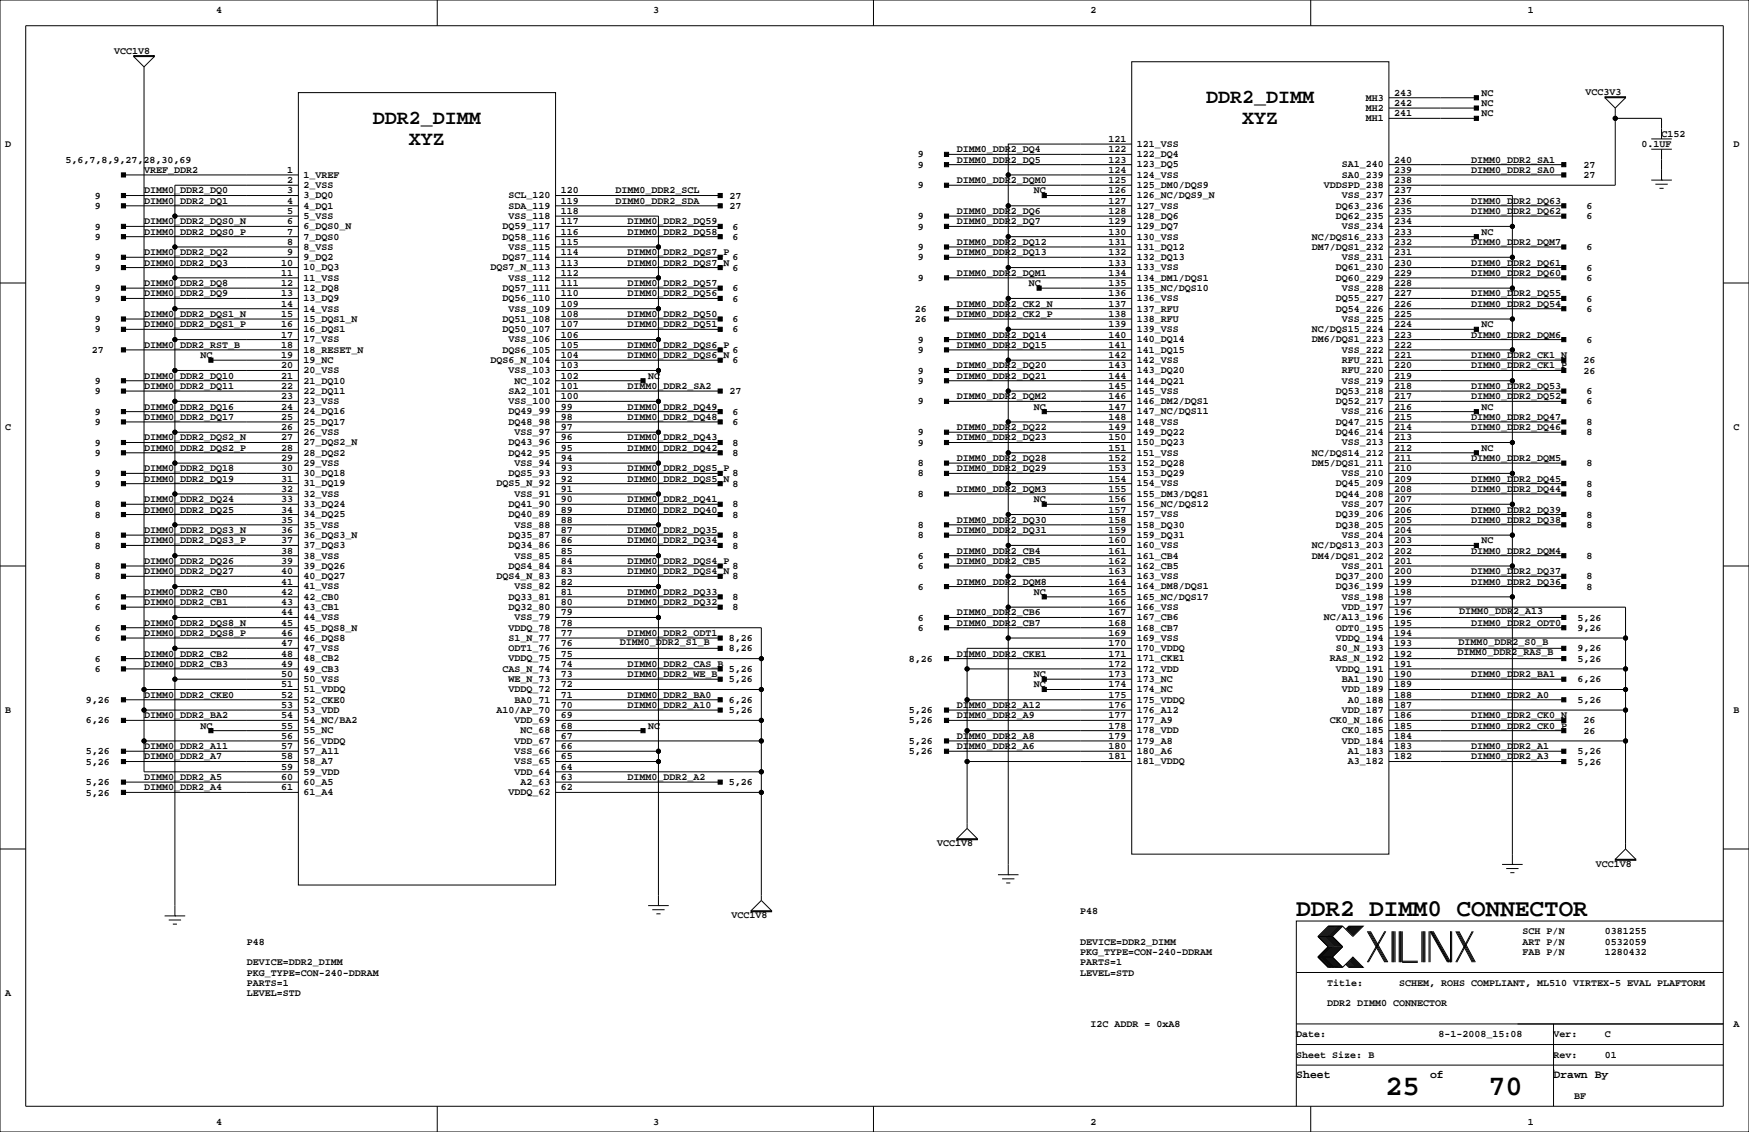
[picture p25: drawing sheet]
<svg xmlns="http://www.w3.org/2000/svg" width="432mm" height="279mm" viewBox="0 0 432 279" stroke-linecap="round" stroke-linejoin="round" font-family="sans-serif">
<defs><g id="words">
<g font-size="7.1">
<text x="342.1" y="270.3">25</text>
<text x="367.5" y="270.3">70</text>
</g>
<text font-size="6" x="320" y="226.1">DDR2 DIMM0 CONNECTOR</text>
<g font-size="4.9">
<text x="297.8" y="25.5">DDR2_DIMM</text>
<text x="92.1" y="30.6">DDR2_DIMM</text>
<text x="101" y="35.7">XYZ</text>
<text x="306.7" y="30.6">XYZ</text>
</g>
<g font-size="2.8">
<text x="320" y="266.1">Sheet</text>
<text x="353.1" y="266.1">of</text>
<text x="383.5" y="266.1">Drawn By</text>
</g>
<g font-size="2.5">
<text x="53.3" y="3.3">4</text>
<text x="161.3" y="3.3">3</text>
<text x="269.2" y="3.3">2</text>
<text x="377.2" y="3.3">1</text>
<text x="28.2" y="13.2">VCC1V8</text>
<text x="344.2" y="23.6">243</text>
<text x="365.8" y="23.6">NC</text>
<text x="391.4" y="23.4">VCC3V3</text>
<text x="337.2" y="24.8">MH3</text>
<text x="337.2" y="27.4">MH2</text>
<text x="337.2" y="29.9">MH1</text>
<text x="344.2" y="26.2">242</text>
<text x="344.2" y="28.7">241</text>
<text x="365.8" y="26.2">NC</text>
<text x="365.8" y="28.7">NC</text>
<text x="273.7" y="35.1">121</text>
<text x="410.2" y="33.7">C152</text>
<text x="1.3" y="36.3">D</text>
<text x="16.2" y="40.1">5,6,7,8,9,27,28,30,69</text>
<text x="226.6" y="41.4">9</text>
<text x="226.6" y="38.9">9</text>
<text x="236.2" y="40.1">DIMM0_DDR2_DQ5</text>
<text x="236.2" y="37.6">DIMM0_DDR2_DQ4</text>
<text x="273.7" y="37.6">122</text>
<text x="273.7" y="40.1">123</text>
<text x="280.7" y="36.3">121_VSS</text>
<text x="280.7" y="38.8">122_DQ4</text>
<text x="280.7" y="41.3">123_DQ5</text>
<text x="331.3" y="41.3">SA1_240</text>
<text x="344.2" y="40.1">240</text>
<text x="363.2" y="40.1">DIMM0_DDR2_SA1</text>
<text x="390.9" y="41.4">27</text>
<text x="405.2" y="36.3">0.1UF</text>
<text x="428" y="36.3">D</text>
<text x="35.6" y="47.8">DIMM0_DDR2_DQ0</text>
<text x="35.6" y="42.7">VREF_DDR2</text>
<text x="70.9" y="42.7">1</text>
<text x="70.9" y="45.2">2</text>
<text x="70.9" y="47.8">3</text>
<text x="74.9" y="43.9">1_VREF</text>
<text x="74.9" y="46.4">2_VSS</text>
<text x="138.4" y="47.8">120</text>
<text x="152" y="47.8">DIMM0_DDR2_SCL</text>
<text x="226.6" y="46.5">9</text>
<text x="236.2" y="45.2">DIMM0_DDR2_DQM0</text>
<text x="255.3" y="47.8">NC</text>
<text x="273.7" y="42.7">124</text>
<text x="273.7" y="45.2">125</text>
<text x="273.7" y="47.8">126</text>
<text x="280.7" y="43.9">124_VSS</text>
<text x="280.7" y="46.4">125_DM0/DQS9</text>
<text x="326.8" y="46.4">VDDSPD_238</text>
<text x="331.3" y="43.9">SA0_239</text>
<text x="344.2" y="47.8">237</text>
<text x="344.2" y="45.2">238</text>
<text x="344.2" y="42.7">239</text>
<text x="363.2" y="42.7">DIMM0_DDR2_SA0</text>
<text x="390.9" y="43.9">27</text>
<text x="23.4" y="51.6">9</text>
<text x="23.4" y="49">9</text>
<text x="35.6" y="50.3">DIMM0_DDR2_DQ1</text>
<text x="70.9" y="50.3">4</text>
<text x="70.9" y="52.8">5</text>
<text x="74.9" y="49">3_DQ0</text>
<text x="74.9" y="51.5">4_DQ1</text>
<text x="125.5" y="49">SCL_120</text>
<text x="125.5" y="51.5">SDA_119</text>
<text x="138.4" y="52.8">118</text>
<text x="138.4" y="50.3">119</text>
<text x="152" y="50.3">DIMM0_DDR2_SDA</text>
<text x="180.1" y="49">27</text>
<text x="180.1" y="51.6">27</text>
<text x="236.2" y="52.8">DIMM0_DDR2_DQ6</text>
<text x="273.7" y="50.3">127</text>
<text x="273.7" y="52.8">128</text>
<text x="280.7" y="49">126_NC/DQS9_N</text>
<text x="280.7" y="51.5">127_VSS</text>
<text x="329.8" y="51.5">DQ63_236</text>
<text x="331.3" y="49">VSS_237</text>
<text x="344.2" y="52.8">235</text>
<text x="344.2" y="50.3">236</text>
<text x="363.2" y="50.3">DIMM0_DDR2_DQ63</text>
<text x="363.2" y="52.8">DIMM0_DDR2_DQ62</text>
<text x="391.7" y="51.6">6</text>
<text x="23.4" y="56.6">9</text>
<text x="23.4" y="59.2">9</text>
<text x="35.6" y="55.4">DIMM0_DDR2_DQS0_N</text>
<text x="35.6" y="57.9">DIMM0_DDR2_DQS0_P</text>
<text x="70.9" y="55.4">6</text>
<text x="70.9" y="57.9">7</text>
<text x="74.9" y="54">5_VSS</text>
<text x="74.9" y="56.6">6_DQS0_N</text>
<text x="74.9" y="59.1">7_DQS0</text>
<text x="124" y="59.1">DQ58_116</text>
<text x="124" y="56.6">DQ59_117</text>
<text x="125.5" y="54">VSS_118</text>
<text x="138.4" y="57.9">116</text>
<text x="138.4" y="55.4">117</text>
<text x="154.9" y="57.9">DIMM0_DDR2_DQ58</text>
<text x="154.9" y="55.4">DIMM0_DDR2_DQ59</text>
<text x="180.9" y="56.6">6</text>
<text x="180.9" y="59.2">6</text>
<text x="226.6" y="56.6">9</text>
<text x="226.6" y="54.1">9</text>
<text x="236.2" y="55.4">DIMM0_DDR2_DQ7</text>
<text x="273.7" y="55.4">129</text>
<text x="273.7" y="57.9">130</text>
<text x="280.7" y="54">128_DQ6</text>
<text x="280.7" y="56.6">129_DQ7</text>
<text x="280.7" y="59.1">130_VSS</text>
<text x="323.8" y="59.1">NC/DQS16_233</text>
<text x="329.8" y="54">DQ62_235</text>
<text x="331.3" y="56.6">VSS_234</text>
<text x="344.2" y="57.9">233</text>
<text x="344.2" y="55.4">234</text>
<text x="365.8" y="57.9">NC</text>
<text x="391.7" y="54.1">6</text>
<text x="23.4" y="64.3">9</text>
<text x="35.6" y="65.5">DIMM0_DDR2_DQ3</text>
<text x="35.6" y="63">DIMM0_DDR2_DQ2</text>
<text x="69.4" y="65.5">10</text>
<text x="70.9" y="60.5">8</text>
<text x="70.9" y="63">9</text>
<text x="74.9" y="61.7">8_VSS</text>
<text x="74.9" y="64.2">9_DQ2</text>
<text x="124" y="64.2">DQS7_114</text>
<text x="125.5" y="61.7">VSS_115</text>
<text x="138.4" y="65.5">113</text>
<text x="138.4" y="63">114</text>
<text x="138.4" y="60.5">115</text>
<text x="154.9" y="63">DIMM0_DDR2_DQS7_P</text>
<text x="154.9" y="65.5">DIMM0_DDR2_DQS7_N</text>
<text x="180.9" y="64.3">6</text>
<text x="226.6" y="64.3">9</text>
<text x="226.6" y="61.7">9</text>
<text x="236.2" y="63">DIMM0_DDR2_DQ13</text>
<text x="236.2" y="60.5">DIMM0_DDR2_DQ12</text>
<text x="273.7" y="60.5">131</text>
<text x="273.7" y="63">132</text>
<text x="273.7" y="65.5">133</text>
<text x="280.7" y="61.7">131_DQ12</text>
<text x="280.7" y="64.2">132_DQ13</text>
<text x="323.8" y="61.7">DM7/DQS1_232</text>
<text x="331.3" y="64.2">VSS_231</text>
<text x="344.2" y="65.5">230</text>
<text x="344.2" y="63">231</text>
<text x="344.2" y="60.5">232</text>
<text x="363.2" y="60.5">DIMM0_DDR2_DQM7</text>
<text x="363.2" y="65.5">DIMM0_DDR2_DQ61</text>
<text x="391.7" y="61.7">6</text>
<text x="23.4" y="71.9">9</text>
<text x="23.4" y="66.8">9</text>
<text x="35.6" y="70.6">DIMM0_DDR2_DQ8</text>
<text x="69.4" y="68.1">11</text>
<text x="69.4" y="70.6">12</text>
<text x="74.9" y="66.7">10_DQ3</text>
<text x="74.9" y="69.3">11_VSS</text>
<text x="74.9" y="71.8">12_DQ8</text>
<text x="121.1" y="66.7">DQS7_N_113</text>
<text x="124" y="71.8">DQ57_111</text>
<text x="125.5" y="69.3">VSS_112</text>
<text x="138.4" y="70.6">111</text>
<text x="138.4" y="68.1">112</text>
<text x="154.9" y="70.6">DIMM0_DDR2_DQ57</text>
<text x="180.9" y="66.8">6</text>
<text x="180.9" y="71.9">6</text>
<text x="226.6" y="69.3">9</text>
<text x="236.2" y="68.1">DIMM0_DDR2_DQM1</text>
<text x="254" y="70.6">NC</text>
<text x="273.7" y="68.1">134</text>
<text x="273.7" y="70.6">135</text>
<text x="280.7" y="66.7">133_VSS</text>
<text x="280.7" y="69.3">134_DM1/DQS1</text>
<text x="280.7" y="71.8">135_NC/DQS10</text>
<text x="329.8" y="69.3">DQ60_229</text>
<text x="329.8" y="66.7">DQ61_230</text>
<text x="331.3" y="71.8">VSS_228</text>
<text x="344.2" y="70.6">228</text>
<text x="344.2" y="68.1">229</text>
<text x="363.2" y="68.1">DIMM0_DDR2_DQ60</text>
<text x="391.7" y="66.8">6</text>
<text x="391.7" y="69.3">6</text>
<text x="23.4" y="74.4">9</text>
<text x="35.6" y="73.2">DIMM0_DDR2_DQ9</text>
<text x="69.4" y="73.2">13</text>
<text x="69.4" y="75.7">14</text>
<text x="74.9" y="74.4">13_DQ9</text>
<text x="74.9" y="76.9">14_VSS</text>
<text x="124" y="74.4">DQ56_110</text>
<text x="125.5" y="76.9">VSS_109</text>
<text x="138.4" y="75.7">109</text>
<text x="138.4" y="73.2">110</text>
<text x="154.9" y="73.2">DIMM0_DDR2_DQ56</text>
<text x="180.9" y="74.4">6</text>
<text x="225.8" y="77">26</text>
<text x="236.2" y="75.7">DIMM0_DDR2_CK2_N</text>
<text x="273.7" y="73.2">136</text>
<text x="273.7" y="75.7">137</text>
<text x="280.7" y="74.4">136_VSS</text>
<text x="280.7" y="76.9">137_RFU</text>
<text x="329.8" y="76.9">DQ54_226</text>
<text x="329.8" y="74.4">DQ55_227</text>
<text x="344.2" y="75.7">226</text>
<text x="344.2" y="73.2">227</text>
<text x="363.2" y="73.2">DIMM0_DDR2_DQ55</text>
<text x="363.2" y="75.7">DIMM0_DDR2_DQ54</text>
<text x="391.7" y="74.4">6</text>
<text x="391.7" y="77">6</text>
<text x="23.4" y="82">9</text>
<text x="23.4" y="79.5">9</text>
<text x="35.6" y="80.8">DIMM0_DDR2_DQS1_P</text>
<text x="35.6" y="78.2">DIMM0_DDR2_DQS1_N</text>
<text x="69.4" y="78.2">15</text>
<text x="69.4" y="80.8">16</text>
<text x="69.4" y="83.3">17</text>
<text x="74.9" y="79.4">15_DQS1_N</text>
<text x="74.9" y="82">16_DQS1</text>
<text x="124" y="82">DQ50_107</text>
<text x="124" y="79.4">DQ51_108</text>
<text x="138.4" y="83.3">106</text>
<text x="138.4" y="80.8">107</text>
<text x="138.4" y="78.2">108</text>
<text x="154.9" y="78.2">DIMM0_DDR2_DQ50</text>
<text x="154.9" y="80.8">DIMM0_DDR2_DQ51</text>
<text x="180.9" y="79.5">6</text>
<text x="180.9" y="82">6</text>
<text x="225.8" y="79.5">26</text>
<text x="236.2" y="83.3">DIMM0_DDR2_DQ14</text>
<text x="236.2" y="78.2">DIMM0_DDR2_CK2_P</text>
<text x="273.7" y="78.2">138</text>
<text x="273.7" y="80.8">139</text>
<text x="273.7" y="83.3">140</text>
<text x="280.7" y="79.4">138_RFU</text>
<text x="280.7" y="82">139_VSS</text>
<text x="323.8" y="82">NC/DQS15_224</text>
<text x="331.3" y="79.4">VSS_225</text>
<text x="344.2" y="83.3">223</text>
<text x="344.2" y="80.8">224</text>
<text x="344.2" y="78.2">225</text>
<text x="363.2" y="83.3">DIMM0_DDR2_DQM6</text>
<text x="365.8" y="80.8">NC</text>
<text x="22.6" y="87.1">27</text>
<text x="35.6" y="85.9">DIMM0_DDR2_RST_B</text>
<text x="49.5" y="88.4">NC</text>
<text x="69.4" y="85.9">18</text>
<text x="69.4" y="88.4">19</text>
<text x="74.9" y="84.5">17_VSS</text>
<text x="74.9" y="87.1">18_RESET_N</text>
<text x="74.9" y="89.6">19_NC</text>
<text x="121.1" y="89.6">DQS6_N_104</text>
<text x="124" y="87.1">DQS6_105</text>
<text x="125.5" y="84.5">VSS_106</text>
<text x="138.4" y="88.4">104</text>
<text x="138.4" y="85.9">105</text>
<text x="154.9" y="85.9">DIMM0_DDR2_DQS6_P</text>
<text x="154.9" y="88.4">DIMM0_DDR2_DQS6_N</text>
<text x="180.9" y="87.1">6</text>
<text x="180.9" y="89.7">6</text>
<text x="226.6" y="87.1">9</text>
<text x="226.6" y="84.6">9</text>
<text x="236.2" y="85.9">DIMM0_DDR2_DQ15</text>
<text x="273.7" y="85.9">141</text>
<text x="273.7" y="88.4">142</text>
<text x="280.7" y="84.5">140_DQ14</text>
<text x="280.7" y="87.1">141_DQ15</text>
<text x="280.7" y="89.6">142_VSS</text>
<text x="323.8" y="84.5">DM6/DQS1_223</text>
<text x="331.3" y="87.1">VSS_222</text>
<text x="331.3" y="89.6">RFU_221</text>
<text x="344.2" y="88.4">221</text>
<text x="344.2" y="85.9">222</text>
<text x="363.2" y="88.4">DIMM0_DDR2_CK1_N</text>
<text x="390.9" y="89.7">26</text>
<text x="391.7" y="84.6">6</text>
<text x="23.4" y="94.7">9</text>
<text x="35.6" y="93.5">DIMM0_DDR2_DQ10</text>
<text x="69.4" y="90.9">20</text>
<text x="69.4" y="93.5">21</text>
<text x="74.9" y="92.1">20_VSS</text>
<text x="74.9" y="94.7">21_DQ10</text>
<text x="125.5" y="92.1">VSS_103</text>
<text x="127" y="94.7">NC_102</text>
<text x="138.4" y="93.5">102</text>
<text x="138.4" y="90.9">103</text>
<text x="160" y="93.5">NC</text>
<text x="226.6" y="94.7">9</text>
<text x="226.6" y="92.2">9</text>
<text x="236.2" y="93.5">DIMM0_DDR2_DQ21</text>
<text x="236.2" y="90.9">DIMM0_DDR2_DQ20</text>
<text x="273.7" y="90.9">143</text>
<text x="273.7" y="93.5">144</text>
<text x="280.7" y="92.1">143_DQ20</text>
<text x="280.7" y="94.7">144_DQ21</text>
<text x="331.3" y="94.7">VSS_219</text>
<text x="331.3" y="92.1">RFU_220</text>
<text x="344.2" y="93.5">219</text>
<text x="344.2" y="90.9">220</text>
<text x="363.2" y="90.9">DIMM0_DDR2_CK1_P</text>
<text x="390.9" y="92.2">26</text>
<text x="23.4" y="97.3">9</text>
<text x="35.6" y="101.1">DIMM0_DDR2_DQ16</text>
<text x="35.6" y="96">DIMM0_DDR2_DQ11</text>
<text x="69.4" y="96">22</text>
<text x="69.4" y="98.6">23</text>
<text x="69.4" y="101.1">24</text>
<text x="74.9" y="97.2">22_DQ11</text>
<text x="74.9" y="99.8">23_VSS</text>
<text x="125.5" y="97.2">SA2_101</text>
<text x="125.5" y="99.8">VSS_100</text>
<text x="138.4" y="101.1">99</text>
<text x="138.4" y="98.6">100</text>
<text x="138.4" y="96">101</text>
<text x="154.9" y="96">DIMM0_DDR2_SA2</text>
<text x="154.9" y="101.1">DIMM0_DDR2_DQ49</text>
<text x="180.1" y="97.3">27</text>
<text x="226.6" y="99.8">9</text>
<text x="236.2" y="98.6">DIMM0_DDR2_DQM2</text>
<text x="255.3" y="101.1">NC</text>
<text x="273.7" y="96">145</text>
<text x="273.7" y="98.6">146</text>
<text x="273.7" y="101.1">147</text>
<text x="280.7" y="97.2">145_VSS</text>
<text x="280.7" y="99.8">146_DM2/DQS1</text>
<text x="329.8" y="99.8">DQ52_217</text>
<text x="329.8" y="97.2">DQ53_218</text>
<text x="344.2" y="101.1">216</text>
<text x="344.2" y="98.6">217</text>
<text x="344.2" y="96">218</text>
<text x="363.2" y="96">DIMM0_DDR2_DQ53</text>
<text x="363.2" y="98.6">DIMM0_DDR2_DQ52</text>
<text x="365.8" y="101.1">NC</text>
<text x="391.7" y="97.3">6</text>
<text x="391.7" y="99.8">6</text>
<text x="1.3" y="106.2">C</text>
<text x="23.4" y="104.9">9</text>
<text x="23.4" y="102.4">9</text>
<text x="35.6" y="103.6">DIMM0_DDR2_DQ17</text>
<text x="69.4" y="103.6">25</text>
<text x="69.4" y="106.2">26</text>
<text x="74.9" y="102.3">24_DQ16</text>
<text x="74.9" y="104.8">25_DQ17</text>
<text x="74.9" y="107.4">26_VSS</text>
<text x="125.5" y="104.8">DQ48_98</text>
<text x="125.5" y="102.3">DQ49_99</text>
<text x="127" y="107.4">VSS_97</text>
<text x="138.4" y="106.2">97</text>
<text x="138.4" y="103.6">98</text>
<text x="154.9" y="103.6">DIMM0_DDR2_DQ48</text>
<text x="180.9" y="102.4">6</text>
<text x="180.9" y="104.9">6</text>
<text x="226.6" y="107.4">9</text>
<text x="236.2" y="106.2">DIMM0_DDR2_DQ22</text>
<text x="273.7" y="103.6">148</text>
<text x="273.7" y="106.2">149</text>
<text x="280.7" y="102.3">147_NC/DQS11</text>
<text x="280.7" y="104.8">148_VSS</text>
<text x="280.7" y="107.4">149_DQ22</text>
<text x="329.8" y="107.4">DQ46_214</text>
<text x="329.8" y="104.8">DQ47_215</text>
<text x="331.3" y="102.3">VSS_216</text>
<text x="344.2" y="106.2">214</text>
<text x="344.2" y="103.6">215</text>
<text x="363.2" y="103.6">DIMM0_DDR2_DQ47</text>
<text x="363.2" y="106.2">DIMM0_DDR2_DQ46</text>
<text x="391.7" y="104.9">8</text>
<text x="391.7" y="107.4">8</text>
<text x="428" y="106.2">C</text>
<text x="23.4" y="112.5">9</text>
<text x="23.4" y="110">9</text>
<text x="35.6" y="111.3">DIMM0_DDR2_DQS2_P</text>
<text x="35.6" y="108.7">DIMM0_DDR2_DQS2_N</text>
<text x="69.4" y="108.7">27</text>
<text x="69.4" y="111.3">28</text>
<text x="69.4" y="113.8">29</text>
<text x="74.9" y="109.9">27_DQS2_N</text>
<text x="74.9" y="112.5">28_DQS2</text>
<text x="125.5" y="112.5">DQ42_95</text>
<text x="125.5" y="109.9">DQ43_96</text>
<text x="138.4" y="113.8">94</text>
<text x="138.4" y="111.3">95</text>
<text x="138.4" y="108.7">96</text>
<text x="154.9" y="108.7">DIMM0_DDR2_DQ43</text>
<text x="154.9" y="111.3">DIMM0_DDR2_DQ42</text>
<text x="180.9" y="110">8</text>
<text x="180.9" y="112.5">8</text>
<text x="226.6" y="110">9</text>
<text x="236.2" y="113.8">DIMM0_DDR2_DQ28</text>
<text x="236.2" y="108.7">DIMM0_DDR2_DQ23</text>
<text x="273.7" y="108.7">150</text>
<text x="273.7" y="111.3">151</text>
<text x="273.7" y="113.8">152</text>
<text x="280.7" y="109.9">150_DQ23</text>
<text x="280.7" y="112.5">151_VSS</text>
<text x="323.8" y="112.5">NC/DQS14_212</text>
<text x="331.3" y="109.9">VSS_213</text>
<text x="344.2" y="113.8">211</text>
<text x="344.2" y="111.3">212</text>
<text x="344.2" y="108.7">213</text>
<text x="363.2" y="113.8">DIMM0_DDR2_DQM5</text>
<text x="365.8" y="111.3">NC</text>
<text x="23.4" y="117.6">9</text>
<text x="35.6" y="118.9">DIMM0_DDR2_DQ19</text>
<text x="35.6" y="116.3">DIMM0_DDR2_DQ18</text>
<text x="69.4" y="116.3">30</text>
<text x="69.4" y="118.9">31</text>
<text x="74.9" y="115">29_VSS</text>
<text x="74.9" y="117.5">30_DQ18</text>
<text x="125.5" y="117.5">DQS5_93</text>
<text x="127" y="115">VSS_94</text>
<text x="138.4" y="118.9">92</text>
<text x="138.4" y="116.3">93</text>
<text x="154.9" y="118.9">DIMM0_DDR2_DQS5_N</text>
<text x="154.9" y="116.3">DIMM0_DDR2_DQS5_P</text>
<text x="180.9" y="117.6">8</text>
<text x="226.6" y="117.6">8</text>
<text x="226.6" y="115.1">8</text>
<text x="236.2" y="116.3">DIMM0_DDR2_DQ29</text>
<text x="273.7" y="116.3">153</text>
<text x="273.7" y="118.9">154</text>
<text x="280.7" y="115">152_DQ28</text>
<text x="280.7" y="117.5">153_DQ29</text>
<text x="323.8" y="115">DM5/DQS1_211</text>
<text x="331.3" y="117.5">VSS_210</text>
<text x="344.2" y="118.9">209</text>
<text x="344.2" y="116.3">210</text>
<text x="363.2" y="118.9">DIMM0_DDR2_DQ45</text>
<text x="391.7" y="115.1">8</text>
<text x="23.4" y="125.2">8</text>
<text x="23.4" y="120.1">9</text>
<text x="35.6" y="124">DIMM0_DDR2_DQ24</text>
<text x="69.4" y="121.4">32</text>
<text x="69.4" y="124">33</text>
<text x="74.9" y="120.1">31_DQ19</text>
<text x="74.9" y="122.6">32_VSS</text>
<text x="74.9" y="125.2">33_DQ24</text>
<text x="122.6" y="120.1">DQS5_N_92</text>
<text x="125.5" y="125.2">DQ41_90</text>
<text x="127" y="122.6">VSS_91</text>
<text x="138.4" y="124">90</text>
<text x="138.4" y="121.4">91</text>
<text x="154.9" y="124">DIMM0_DDR2_DQ41</text>
<text x="180.9" y="125.2">8</text>
<text x="180.9" y="120.1">8</text>
<text x="226.6" y="122.7">8</text>
<text x="236.2" y="121.4">DIMM0_DDR2_DQM3</text>
<text x="255.3" y="124">NC</text>
<text x="273.7" y="121.4">155</text>
<text x="273.7" y="124">156</text>
<text x="280.7" y="120.1">154_VSS</text>
<text x="280.7" y="122.6">155_DM3/DQS1</text>
<text x="280.7" y="125.2">156_NC/DQS12</text>
<text x="329.8" y="122.6">DQ44_208</text>
<text x="329.8" y="120.1">DQ45_209</text>
<text x="331.3" y="125.2">VSS_207</text>
<text x="344.2" y="124">207</text>
<text x="344.2" y="121.4">208</text>
<text x="363.2" y="121.4">DIMM0_DDR2_DQ44</text>
<text x="391.7" y="120.1">8</text>
<text x="391.7" y="122.7">8</text>
<text x="23.4" y="127.8">8</text>
<text x="35.6" y="131.6">DIMM0_DDR2_DQS3_N</text>
<text x="35.6" y="126.5">DIMM0_DDR2_DQ25</text>
<text x="69.4" y="126.5">34</text>
<text x="69.4" y="129">35</text>
<text x="69.4" y="131.6">36</text>
<text x="74.9" y="127.7">34_DQ25</text>
<text x="74.9" y="130.2">35_VSS</text>
<text x="125.5" y="127.7">DQ40_89</text>
<text x="127" y="130.2">VSS_88</text>
<text x="138.4" y="131.6">87</text>
<text x="138.4" y="129">88</text>
<text x="138.4" y="126.5">89</text>
<text x="154.9" y="126.5">DIMM0_DDR2_DQ40</text>
<text x="154.9" y="131.6">DIMM0_DDR2_DQ35</text>
<text x="180.9" y="127.8">8</text>
<text x="226.6" y="130.3">8</text>
<text x="236.2" y="131.6">DIMM0_DDR2_DQ31</text>
<text x="236.2" y="129">DIMM0_DDR2_DQ30</text>
<text x="273.7" y="126.5">157</text>
<text x="273.7" y="129">158</text>
<text x="273.7" y="131.6">159</text>
<text x="280.7" y="127.7">157_VSS</text>
<text x="280.7" y="130.2">158_DQ30</text>
<text x="329.8" y="130.2">DQ38_205</text>
<text x="329.8" y="127.7">DQ39_206</text>
<text x="344.2" y="131.6">204</text>
<text x="344.2" y="129">205</text>
<text x="344.2" y="126.5">206</text>
<text x="363.2" y="126.5">DIMM0_DDR2_DQ39</text>
<text x="363.2" y="129">DIMM0_DDR2_DQ38</text>
<text x="391.7" y="127.8">8</text>
<text x="391.7" y="130.3">8</text>
<text x="23.4" y="135.4">8</text>
<text x="23.4" y="132.8">8</text>
<text x="35.6" y="134.1">DIMM0_DDR2_DQS3_P</text>
<text x="69.4" y="134.1">37</text>
<text x="69.4" y="136.7">38</text>
<text x="74.9" y="132.8">36_DQS3_N</text>
<text x="74.9" y="135.3">37_DQS3</text>
<text x="74.9" y="137.9">38_VSS</text>
<text x="125.5" y="135.3">DQ34_86</text>
<text x="125.5" y="132.8">DQ35_87</text>
<text x="127" y="137.9">VSS_85</text>
<text x="138.4" y="136.7">85</text>
<text x="138.4" y="134.1">86</text>
<text x="154.9" y="134.1">DIMM0_DDR2_DQ34</text>
<text x="180.9" y="132.8">8</text>
<text x="180.9" y="135.4">8</text>
<text x="226.6" y="137.9">6</text>
<text x="226.6" y="132.8">8</text>
<text x="236.2" y="136.7">DIMM0_DDR2_CB4</text>
<text x="273.7" y="134.1">160</text>
<text x="273.7" y="136.7">161</text>
<text x="280.7" y="132.8">159_DQ31</text>
<text x="280.7" y="135.3">160_VSS</text>
<text x="280.7" y="137.9">161_CB4</text>
<text x="323.8" y="135.3">NC/DQS13_203</text>
<text x="323.8" y="137.9">DM4/DQS1_202</text>
<text x="331.3" y="132.8">VSS_204</text>
<text x="344.2" y="136.7">202</text>
<text x="344.2" y="134.1">203</text>
<text x="363.2" y="136.7">DIMM0_DDR2_DQM4</text>
<text x="365.8" y="134.1">NC</text>
<text x="391.7" y="137.9">8</text>
<text x="23.4" y="143">8</text>
<text x="23.4" y="140.5">8</text>
<text x="35.6" y="141.7">DIMM0_DDR2_DQ27</text>
<text x="35.6" y="139.2">DIMM0_DDR2_DQ26</text>
<text x="69.4" y="139.2">39</text>
<text x="69.4" y="141.7">40</text>
<text x="74.9" y="140.4">39_DQ26</text>
<text x="74.9" y="142.9">40_DQ27</text>
<text x="122.6" y="142.9">DQS4_N_83</text>
<text x="125.5" y="140.4">DQS4_84</text>
<text x="138.4" y="141.7">83</text>
<text x="138.4" y="139.2">84</text>
<text x="154.9" y="139.2">DIMM0_DDR2_DQS4_P</text>
<text x="154.9" y="141.7">DIMM0_DDR2_DQS4_N</text>
<text x="180.9" y="140.5">8</text>
<text x="180.9" y="143">8</text>
<text x="226.6" y="140.5">6</text>
<text x="236.2" y="139.2">DIMM0_DDR2_CB5</text>
<text x="273.7" y="139.2">162</text>
<text x="273.7" y="141.7">163</text>
<text x="280.7" y="140.4">162_CB5</text>
<text x="280.7" y="142.9">163_VSS</text>
<text x="329.8" y="142.9">DQ37_200</text>
<text x="331.3" y="140.4">VSS_201</text>
<text x="344.2" y="141.7">200</text>
<text x="344.2" y="139.2">201</text>
<text x="363.2" y="141.7">DIMM0_DDR2_DQ37</text>
<text x="391.7" y="143">8</text>
<text x="23.4" y="148.1">6</text>
<text x="35.6" y="146.8">DIMM0_DDR2_CB0</text>
<text x="35.6" y="149.4">DIMM0_DDR2_CB1</text>
<text x="69.4" y="144.3">41</text>
<text x="69.4" y="146.8">42</text>
<text x="69.4" y="149.4">43</text>
<text x="74.9" y="145.5">41_VSS</text>
<text x="74.9" y="148">42_CB0</text>
<text x="125.5" y="148">DQ33_81</text>
<text x="127" y="145.5">VSS_82</text>
<text x="138.4" y="149.4">80</text>
<text x="138.4" y="146.8">81</text>
<text x="138.4" y="144.3">82</text>
<text x="154.9" y="146.8">DIMM0_DDR2_DQ33</text>
<text x="154.9" y="149.4">DIMM0_DDR2_DQ32</text>
<text x="180.9" y="148.1">8</text>
<text x="226.6" y="145.5">6</text>
<text x="236.2" y="144.3">DIMM0_DDR2_DQM8</text>
<text x="255.3" y="146.8">NC</text>
<text x="273.7" y="144.3">164</text>
<text x="273.7" y="146.8">165</text>
<text x="273.7" y="149.4">166</text>
<text x="280.7" y="145.5">164_DM8/DQS1</text>
<text x="280.7" y="148">165_NC/DQS17</text>
<text x="329.8" y="145.5">DQ36_199</text>
<text x="331.3" y="148">VSS_198</text>
<text x="344.2" y="149.4">197</text>
<text x="344.2" y="146.8">198</text>
<text x="344.2" y="144.3">199</text>
<text x="363.2" y="144.3">DIMM0_DDR2_DQ36</text>
<text x="391.7" y="145.5">8</text>
<text x="23.4" y="155.7">6</text>
<text x="23.4" y="150.6">6</text>
<text x="35.6" y="154.4">DIMM0_DDR2_DQS8_N</text>
<text x="69.4" y="151.9">44</text>
<text x="69.4" y="154.4">45</text>
<text x="74.9" y="150.6">43_CB1</text>
<text x="74.9" y="153.1">44_VSS</text>
<text x="74.9" y="155.6">45_DQS8_N</text>
<text x="125.5" y="150.6">DQ32_80</text>
<text x="125.5" y="155.6">VDDQ_78</text>
<text x="127" y="153.1">VSS_79</text>
<text x="138.4" y="154.4">78</text>
<text x="138.4" y="151.9">79</text>
<text x="180.9" y="150.6">8</text>
<text x="226.6" y="155.7">6</text>
<text x="226.6" y="153.2">6</text>
<text x="236.2" y="154.4">DIMM0_DDR2_CB7</text>
<text x="236.2" y="151.9">DIMM0_DDR2_CB6</text>
<text x="273.7" y="151.9">167</text>
<text x="273.7" y="154.4">168</text>
<text x="280.7" y="150.6">166_VSS</text>
<text x="280.7" y="153.1">167_CB6</text>
<text x="280.7" y="155.6">168_CB7</text>
<text x="326.8" y="153.1">NC/A13_196</text>
<text x="329.8" y="155.6">ODT0_195</text>
<text x="331.3" y="150.6">VDD_197</text>
<text x="344.2" y="154.4">195</text>
<text x="344.2" y="151.9">196</text>
<text x="360.3" y="151.5">DIMM0_DDR2_A13</text>
<text x="363.2" y="154.4">DIMM0_DDR2_ODT0</text>
<text x="389.5" y="153.2">5,26</text>
<text x="389.5" y="155.7">9,26</text>
<text x="23.4" y="158.2">6</text>
<text x="35.6" y="157">DIMM0_DDR2_DQS8_P</text>
<text x="69.4" y="157">46</text>
<text x="69.4" y="159.5">47</text>
<text x="74.9" y="158.2">46_DQS8</text>
<text x="74.9" y="160.7">47_VSS</text>
<text x="125.5" y="160.7">ODT1_76</text>
<text x="125.5" y="158.2">S1_N_77</text>
<text x="138.4" y="159.5">76</text>
<text x="138.4" y="157">77</text>
<text x="153" y="159.1">DIMM0_DDR2_S1_B</text>
<text x="154.9" y="157">DIMM0_DDR2_ODT1</text>
<text x="179.9" y="158.2">8,26</text>
<text x="179.9" y="160.8">8,26</text>
<text x="273.7" y="157">169</text>
<text x="273.7" y="159.5">170</text>
<text x="280.7" y="158.2">169_VSS</text>
<text x="280.7" y="160.7">170_VDDQ</text>
<text x="329.8" y="160.7">S0_N_193</text>
<text x="329.8" y="158.2">VDDQ_194</text>
<text x="344.2" y="159.5">193</text>
<text x="344.2" y="157">194</text>
<text x="359.8" y="161.6">DIMM0_DDR2_RAS_B</text>
<text x="360" y="159.1">DIMM0_DDR2_S0_B</text>
<text x="389.5" y="160.8">9,26</text>
<text x="23.4" y="165.9">6</text>
<text x="23.4" y="163.3">6</text>
<text x="35.6" y="164.6">DIMM0_DDR2_CB3</text>
<text x="35.6" y="162.1">DIMM0_DDR2_CB2</text>
<text x="69.4" y="162.1">48</text>
<text x="69.4" y="164.6">49</text>
<text x="69.4" y="167.1">50</text>
<text x="74.9" y="163.3">48_CB2</text>
<text x="74.9" y="165.8">49_CB3</text>
<text x="124" y="165.8">CAS_N_74</text>
<text x="125.5" y="163.3">VDDQ_75</text>
<text x="138.4" y="167.1">73</text>
<text x="138.4" y="164.6">74</text>
<text x="138.4" y="162.1">75</text>
<text x="154.9" y="164.6">DIMM0_DDR2_CAS_B</text>
<text x="154.9" y="167.1">DIMM0_DDR2_WE_B</text>
<text x="179.9" y="165.9">5,26</text>
<text x="224.4" y="163.3">8,26</text>
<text x="236.2" y="162.1">DIMM0_DDR2_CKE1</text>
<text x="255.3" y="167.1">NC</text>
<text x="273.7" y="162.1">171</text>
<text x="273.7" y="164.6">172</text>
<text x="273.7" y="167.1">173</text>
<text x="280.7" y="163.3">171_CKE1</text>
<text x="280.7" y="165.8">172_VDD</text>
<text x="328.3" y="163.3">RAS_N_192</text>
<text x="329.8" y="165.8">VDDQ_191</text>
<text x="344.2" y="167.1">190</text>
<text x="344.2" y="164.6">191</text>
<text x="344.2" y="162.1">192</text>
<text x="363.2" y="167.1">DIMM0_DDR2_BA1</text>
<text x="389.5" y="163.3">5,26</text>
<text x="21.2" y="173.5">9,26</text>
<text x="35.6" y="172.2">DIMM0_DDR2_CKE0</text>
<text x="69.4" y="169.7">51</text>
<text x="69.4" y="172.2">52</text>
<text x="74.9" y="168.3">50_VSS</text>
<text x="74.9" y="170.9">51_VDDQ</text>
<text x="74.9" y="173.4">52_CKE0</text>
<text x="125.5" y="170.9">VDDQ_72</text>
<text x="125.5" y="168.3">WE_N_73</text>
<text x="127" y="173.4">BA0_71</text>
<text x="138.4" y="172.2">71</text>
<text x="138.4" y="169.7">72</text>
<text x="154.9" y="172.2">DIMM0_DDR2_BA0</text>
<text x="179.9" y="168.4">5,26</text>
<text x="179.9" y="173.5">6,26</text>
<text x="255.3" y="169.7">NC</text>
<text x="273.7" y="169.7">174</text>
<text x="273.7" y="172.2">175</text>
<text x="280.7" y="168.3">173_NC</text>
<text x="280.7" y="170.9">174_NC</text>
<text x="280.7" y="173.4">175_VDDQ</text>
<text x="331.3" y="170.9">VDD_189</text>
<text x="331.3" y="168.3">BA1_190</text>
<text x="332.7" y="173.4">A0_188</text>
<text x="344.2" y="172.2">188</text>
<text x="344.2" y="169.7">189</text>
<text x="363.2" y="172.2">DIMM0_DDR2_A0</text>
<text x="389.5" y="168.4">6,26</text>
<text x="389.5" y="173.5">5,26</text>
<text x="1.3" y="176">B</text>
<text x="21.2" y="178.6">6,26</text>
<text x="35.6" y="177.3">DIMM0_DDR2_BA2</text>
<text x="49.5" y="179.8">NC</text>
<text x="69.4" y="174.8">53</text>
<text x="69.4" y="177.3">54</text>
<text x="69.4" y="179.8">55</text>
<text x="74.9" y="176">53_VDD</text>
<text x="74.9" y="178.5">54_NC/BA2</text>
<text x="122.6" y="176">A10/AP_70</text>
<text x="127" y="178.5">VDD_69</text>
<text x="138.4" y="179.8">68</text>
<text x="138.4" y="177.3">69</text>
<text x="138.4" y="174.8">70</text>
<text x="154.9" y="174.8">DIMM0_DDR2_A10</text>
<text x="160" y="179.8">NC</text>
<text x="179.9" y="176">5,26</text>
<text x="224.4" y="176">5,26</text>
<text x="224.4" y="178.6">5,26</text>
<text x="236.2" y="174.8">DIMM0_DDR2_A12</text>
<text x="236.2" y="177.3">DIMM0_DDR2_A9</text>
<text x="273.7" y="174.8">176</text>
<text x="273.7" y="177.3">177</text>
<text x="273.7" y="179.8">178</text>
<text x="280.7" y="176">176_A12</text>
<text x="280.7" y="178.5">177_A9</text>
<text x="328.3" y="178.5">CK0_N_186</text>
<text x="331.3" y="176">VDD_187</text>
<text x="344.2" y="179.8">185</text>
<text x="344.2" y="177.3">186</text>
<text x="344.2" y="174.8">187</text>
<text x="363.2" y="177.3">DIMM0_DDR2_CK0_N</text>
<text x="363.2" y="179.8">DIMM0_DDR2_CK0_P</text>
<text x="390.9" y="178.6">26</text>
<text x="428" y="176">B</text>
<text x="35.6" y="184.9">DIMM0_DDR2_A11</text>
<text x="69.4" y="182.4">56</text>
<text x="69.4" y="184.9">57</text>
<text x="74.9" y="181">55_NC</text>
<text x="74.9" y="183.6">56_VDDQ</text>
<text x="127" y="183.6">VDD_67</text>
<text x="128.5" y="181">NC_68</text>
<text x="138.4" y="184.9">66</text>
<text x="138.4" y="182.4">67</text>
<text x="224.4" y="183.6">5,26</text>
<text x="236.2" y="182.4">DIMM0_DDR2_A8</text>
<text x="236.2" y="184.9">DIMM0_DDR2_A6</text>
<text x="273.7" y="182.4">179</text>
<text x="273.7" y="184.9">180</text>
<text x="280.7" y="181">178_VDD</text>
<text x="280.7" y="183.6">179_A8</text>
<text x="331.3" y="183.6">VDD_184</text>
<text x="331.3" y="181">CK0_185</text>
<text x="344.2" y="184.9">183</text>
<text x="344.2" y="182.4">184</text>
<text x="363.2" y="184.9">DIMM0_DDR2_A1</text>
<text x="390.9" y="181.1">26</text>
<text x="21.2" y="188.7">5,26</text>
<text x="21.2" y="186.2">5,26</text>
<text x="35.6" y="187.5">DIMM0_DDR2_A7</text>
<text x="69.4" y="187.5">58</text>
<text x="69.4" y="190">59</text>
<text x="74.9" y="186.1">57_A11</text>
<text x="74.9" y="188.7">58_A7</text>
<text x="74.9" y="191.2">59_VDD</text>
<text x="127" y="191.2">VDD_64</text>
<text x="127" y="188.7">VSS_65</text>
<text x="127" y="186.1">VSS_66</text>
<text x="138.4" y="190">64</text>
<text x="138.4" y="187.5">65</text>
<text x="224.4" y="186.2">5,26</text>
<text x="273.7" y="187.5">181</text>
<text x="280.7" y="186.1">180_A6</text>
<text x="280.7" y="188.7">181_VDDQ</text>
<text x="332.7" y="186.1">A1_183</text>
<text x="332.7" y="188.7">A3_182</text>
<text x="344.2" y="187.5">182</text>
<text x="363.2" y="187.5">DIMM0_DDR2_A3</text>
<text x="389.5" y="188.7">5,26</text>
<text x="389.5" y="186.2">5,26</text>
<text x="21.2" y="196.3">5,26</text>
<text x="21.2" y="193.8">5,26</text>
<text x="35.6" y="195.1">DIMM0_DDR2_A4</text>
<text x="35.6" y="192.5">DIMM0_DDR2_A5</text>
<text x="69.4" y="192.5">60</text>
<text x="69.4" y="195.1">61</text>
<text x="74.9" y="193.7">60_A5</text>
<text x="74.9" y="196.3">61_A4</text>
<text x="125.5" y="196.3">VDDQ_62</text>
<text x="128.5" y="193.7">A2_63</text>
<text x="138.4" y="195.1">62</text>
<text x="138.4" y="192.5">63</text>
<text x="154.9" y="192.5">DIMM0_DDR2_A2</text>
<text x="179.9" y="193.8">5,26</text>
<text x="231.4" y="208.9">VCC1V8</text>
<text x="394" y="214">VCC1V8</text>
<text x="180.6" y="226.7">VCC1V8</text>
<text x="266.7" y="225.6">P48</text>
<text x="61" y="233.2">P48</text>
<text x="266.7" y="233.2">DEVICE=DDR2_DIMM</text>
<text x="375.9" y="230.6">SCH P/N</text>
<text x="375.9" y="233.2">ART P/N</text>
<text x="396.2" y="230.6">0381255</text>
<text x="396.2" y="233.2">0532059</text>
<text x="61" y="238.3">DEVICE=DDR2_DIMM</text>
<text x="266.7" y="235.7">PKG_TYPE=CON-240-DDRAM</text>
<text x="266.7" y="238.3">PARTS=1</text>
<text x="375.9" y="235.7">FAB P/N</text>
<text x="396.2" y="235.7">1280432</text>
<text x="1.3" y="245.9">A</text>
<text x="61" y="240.8">PKG_TYPE=CON-240-DDRAM</text>
<text x="61" y="243.3">PARTS=1</text>
<text x="61" y="245.9">LEVEL=STD</text>
<text x="266.7" y="240.8">LEVEL=STD</text>
<text x="327.7" y="243.3">Title:</text>
<text x="345.4" y="243.3">SCHEM, ROHS COMPLIANT, ML510 VIRTEX-5 EVAL PLAFTORM</text>
<text x="327.7" y="248.4">DDR2 DIMM0 CONNECTOR</text>
<text x="269.2" y="253.5">I2C ADDR = 0xA8</text>
<text x="320" y="256">Date:</text>
<text x="355.2" y="256">8-1-2008_15:08</text>
<text x="383.5" y="256">Ver:</text>
<text x="396.2" y="256">C</text>
<text x="428" y="253.5">A</text>
<text x="320" y="261.1">Sheet Size: B</text>
<text x="383.5" y="261.1">Rev:</text>
<text x="396.2" y="261.1">01</text>
<text x="388.6" y="271.3">BF</text>
<text x="53.3" y="277.6">4</text>
<text x="161.3" y="277.6">3</text>
<text x="269.2" y="277.6">2</text>
<text x="377.2" y="277.6">1</text>
</g>
</g></defs>
<g fill="none" stroke="#000" stroke-width=".25">
<path d="M0 0h431.8v279.4h-431.8zM6.3 6.3h419.1v266.7h-419zM33 13.7h5.1v.3h-5.1zM33 14l2.6 2.5M35.6 16.5v158.8M38.1 14l-2.5 2.5M107.9 0v6.3M215.6 0v6.3M279.4 15.2h63.5v195.6h-63.5zM323.6 0v6.3M73.7 22.9h63.5v195.5h-63.5zM233.7 38.1h45.7"/>
<path d="M279.4 35.6h-30.5v7.6M342.9 29.2h21.6M342.9 26.7h21.6M342.9 24.1h21.6M396.2 23.9h5.1v.2h-5.1zM396.2 24.1l2.6 2.6M398.8 26.7v19h-55.9M398.8 29.2h11.4v5.1M401.3 24.1l-2.5 2.6M407.7 36.8h5M407.7 34.3h5M410.2 36.8v7.6"/>
<path d="M30.5 48.3h43.2M30.5 58.4h43.2M30.5 55.9h43.2M30.5 50.8h43.2M30.5 43.2h43.2M43.2 53.3h30.5M73.7 45.7h-30.5v180.4M137.2 53.3h25.4v61h-25.4M137.2 48.3h40.6M137.2 58.4h40.6M137.2 55.9h40.6M137.2 50.8h40.6"/>
<path d="M233.7 45.7h45.7M233.7 53.3h45.7M233.7 40.6h45.7M233.7 55.9h45.7M257.8 48.3h21.6M279.4 58.4h-30.5v7.6M279.4 50.8h-30.5v7.6M279.4 43.2h-30.5v7.6M342.9 48.3h30.5v7.6h-30.5M342.9 58.4h21.6M342.9 53.3h43.2M342.9 40.6h43.2"/>
<path d="M342.9 50.8h43.2M342.9 43.2h43.2M373.4 55.9v7.6h-30.5M407.7 44.4h5M408.7 45.5h3M409.7 46.5h1M410.2 44.4h.1M0 69.8h6.3M30.5 71.1h43.2M30.5 63.5h43.2M30.5 73.7h43.2M30.5 66h43.2"/>
<path d="M30.5 78.7h43.2M43.2 61h30.5M43.2 68.6h30.5M43.2 76.2h30.5M137.2 71.1h40.6M137.2 61h25.4M137.2 63.5h40.6M137.2 68.6h25.4M137.2 76.2h25.4M137.2 73.7h40.6M137.2 66h40.6M137.2 78.7h40.6"/>
<path d="M233.7 61h45.7M233.7 63.5h45.7M233.7 68.6h45.7M233.7 76.2h45.7M233.7 78.7h45.7M256.5 71.1h22.9M279.4 73.7h-30.5v7.6M279.4 66h-30.5v7.7M342.9 61h43.2M342.9 68.6h43.2M342.9 76.2h43.2M342.9 73.7h43.2"/>
<path d="M342.9 66h43.2M373.4 78.7v7.7h-30.5M373.4 71.1v7.6h-30.5M373.4 63.5v7.6h-30.5M425.4 69.8h6.4M30.5 81.3h43.2M30.5 94h43.2M30.5 86.4h43.2M30.5 96.5h43.2M43.2 83.8h30.5M43.2 91.4h30.5M43.2 99.1h30.5"/>
<path d="M52.1 88.9h21.6M137.2 81.3h40.6M137.2 94h21.5M137.2 83.8h25.4M137.2 86.4h40.6M137.2 91.4h25.4M137.2 99.1h25.4M137.2 96.5h40.6M137.2 88.9h40.6M233.7 94h45.7M233.7 83.8h45.7M233.7 86.4h45.7"/>
<path d="M233.7 91.4h45.7M233.7 99.1h45.7M279.4 96.5h-30.5v7.6M279.4 88.9h-30.5v7.6M279.4 81.3h-30.5v7.6M342.9 81.3h21.6M342.9 83.8h43.2M342.9 91.4h43.2M342.9 99.1h43.2M342.9 96.5h43.2M342.9 88.9h43.2M373.4 94v15.2h-30.5"/>
<path d="M373.4 86.4v7.6h-30.5M30.5 101.6h43.2M30.5 111.8h43.2M30.5 109.2h43.2M30.5 116.8h43.2M30.5 119.4h43.2M30.5 104.1h43.2M43.2 106.7h30.5M43.2 114.3h30.5M137.2 101.6h40.6M137.2 111.8h40.6M137.2 106.7h25.4"/>
<path d="M137.2 109.2h40.6M137.2 116.8h40.6M137.2 119.4h40.6M137.2 104.1h40.6M162.6 114.3v73.7h-25.4M233.7 106.7h45.7M233.7 109.2h45.7M233.7 114.3h45.7M233.7 116.8h45.7M257.8 101.6h21.6M279.4 119.4h-30.5v7.6M279.4 111.8h-30.5v7.6"/>
<path d="M279.4 104.1h-30.5v7.7M342.9 101.6h21.6M342.9 111.8h21.6M342.9 106.7h43.2M342.9 114.3h43.2M342.9 119.4h43.2M342.9 104.1h43.2M373.4 116.8v7.7h-30.5M373.4 109.2v7.6h-30.5M0 139.7h6.3M30.5 124.5h43.2M30.5 134.6h43.2"/>
<path d="M30.5 132.1h43.2M30.5 127h43.2M30.5 139.7h43.2M43.2 121.9h30.5M43.2 129.5h30.5M43.2 137.2h30.5M137.2 124.5h40.6M137.2 134.6h40.6M137.2 121.9h25.4M137.2 129.5h25.4M137.2 132.1h40.6M137.2 137.2h25.4"/>
<path d="M137.2 127h40.6M137.2 139.7h40.6M233.7 121.9h45.7M233.7 129.5h45.7M233.7 132.1h45.7M233.7 137.2h45.7M233.7 139.7h45.7M257.8 124.5h21.6M279.4 134.6h-30.5v7.6M279.4 127h-30.5v7.6M342.9 134.6h21.6M342.9 121.9h43.2"/>
<path d="M342.9 129.5h43.2M342.9 137.2h43.2M342.9 127h43.2M373.4 132.1v7.6h-30.5M373.4 124.5v7.6h-30.5M373.4 139.7v73.7M425.4 139.7h6.4M30.5 157.5h43.2M30.5 147.3h43.2M30.5 149.9h43.2M30.5 154.9h43.2M30.5 142.2h43.2"/>
<path d="M43.2 144.8h30.5M43.2 152.4h30.5M137.2 154.9h50.8v40.7h-50.8M137.2 157.5h40.6M137.2 147.3h40.6M137.2 144.8h25.4M137.2 149.9h40.6M137.2 152.4h25.4M137.2 142.2h40.6M233.7 144.8h45.7M233.7 154.9h45.7M233.7 152.4h45.7"/>
<path d="M248.9 157.5h30.5M257.8 147.3h21.6M279.4 149.9h-30.5v66M279.4 142.2h-30.5v7.7M342.9 149.9h58.4v7.6h-58.4M342.9 147.3h30.5M342.9 144.8h43.2M342.9 154.9h43.2M342.9 152.4h43.2M342.9 142.2h43.2M401.3 157.5v7.6h-58.4M30.5 177.8h43.2"/>
<path d="M30.5 172.7h43.2M30.5 162.6h43.2M30.5 165.1h43.2M35.6 170.2h38.1M43.2 167.6h30.5M43.2 160h30.5M73.7 175.3h-38.1v7.6M137.2 167.6h40.6M137.2 170.2h50.8M137.2 175.3h40.6M137.2 177.8h50.8M137.2 172.7h40.6"/>
<path d="M137.2 162.6h50.8M137.2 165.1h40.6M137.2 160h40.6M233.7 175.3h45.7M233.7 177.8h45.7M233.7 162.6h45.7M238.8 172.7h40.6M238.8 172.7v15.3M257.8 167.6h21.6M257.8 170.2h21.6M279.4 165.1h-40.6v7.6M279.4 160h-40.6v5.1"/>
<path d="M342.9 167.6h43.2M342.9 177.8h43.2M342.9 172.7h43.2M342.9 162.6h43.2M342.9 160h43.2M401.3 175.3v34.2M401.3 170.2v5.1h-58.4M401.3 165.1v5.1h-58.4M30.5 185.4h43.2M30.5 188h43.2M30.5 193h43.2M30.5 195.6h43.2"/>
<path d="M35.6 182.9h38.1M35.6 182.9v7.6h38.1M52.1 180.3h21.6M137.2 180.3h21.5M137.2 182.9h50.8M137.2 185.4h25.4M137.2 190.5h50.8M137.2 193h40.6M162.6 188v35.5M188 195.6v26.6M233.7 182.9h45.7M233.7 185.4h45.7"/>
<path d="M238.8 180.3h40.6M279.4 188h-40.6v16.5M342.9 180.3h43.2M342.9 182.9h58.4M342.9 185.4h43.2M342.9 188h43.2M0 209.5h6.3M236.2 207h5.1v.3h-5.1zM238.8 204.5l-2.6 2.5M238.8 204.5l2.5 2.5M246.4 215.9h5.1M247.4 216.9h3"/>
<path d="M248.4 217.9h1M248.9 215.9h.1M370.8 213.4h5.1M371.9 214.4h3M372.9 215.4h1M373.4 213.4h.1M398.8 212.1h5.1v.2h-5.1zM401.3 209.5l-2.5 2.6M401.3 209.5l2.6 2.6M425.4 209.5h6.4M40.6 226.1h5.1M41.7 227.1h3"/>
<path d="M42.7 228.1h1M43.2 226.1h.1M160 223.5h5.1M161 224.5h3.1M162.1 225.6h1M162.6 223.5h.1M185.4 224.8h5.1v.2h-5.1zM188 222.2l-2.6 2.6M188 222.2l2.5 2.6M325.4 236.2h3.5M325.4 231.1h3.5M325.4 236.2l2.5 2.6h3.6"/>
<path d="M325.4 231.1l2.5 2.6-2.5 2.5M328.2 228.6l-2.6 2.5 2.6 2.6-2.6 2.5 2.6 2.6M328.4 228.6l-2.5 2.5 2.5 2.6-2.5 2.5 2.5 2.6M328.7 228.6l-2.6 2.5 2.6 2.6-2.6 2.5 2.6 2.6M328.9 231.1l2.6 2.6-2.6 2.5M328.9 236.2l2.6 2.6M328.9 228.6l-2.5 2.5 2.5 2.6-2.5 2.5 2.5 2.6M329.2 228.6l-2.6 2.5 2.6 2.6-2.6 2.5 2.6 2.6M329.4 228.6l-2.5 2.5 2.5 2.6-2.5 2.5 2.5 2.6M329.7 228.6l-2.5 2.5 2.5 2.6-2.5 2.5 2.5 2.6M329.9 228.6l-2.5 2.5 2.5 2.6-2.5 2.5 2.5 2.6M330.2 228.6l-2.5 2.5 2.5 2.6-2.5 2.5 2.5 2.6"/>
<path d="M330.5 228.6l-2.6 2.5 2.6 2.6-2.6 2.5 2.6 2.6M330.7 228.6l-2.5 2.5 2.5 2.6-2.5 2.5 2.5 2.6M331 228.6l-2.6 2.5 2.6 2.6-2.6 2.5 2.6 2.6M331.2 228.6l-2.5 2.5 2.5 2.6-2.5 2.5 2.5 2.6M331.5 228.6l2.5 2.5 2.6-2.5h-3.6l-.8 .8M331.5 228.6h-3.6l-2.5 2.5M331.5 228.6l-2.6 2.5M332.2 238l.8 .8h3.6l-2.6-2.6-2.5 2.6M332.5 237.7l1 1.1M332.5 238l.7 .8M332.7 237.5l1.3 1.3M332.7 237.7l1.1 1.1"/>
<path d="M333 237.2l1.5 1.6M333 237.5l1.3 1.3M333.2 228.6l-.7 .8M333.2 237l1.8 1.8M333.2 237.2l1.6 1.6M333.5 228.6l-1 1M333.5 236.7l2 2.1M333.5 237l1.8 1.8M333.8 228.6l-1.1 1M333.8 236.5l2.2 2.3M333.8 236.7l2 2.1M334 228.6l-1.3 1.3"/>
<path d="M334 236.5l2.3 2.3M334.3 228.6l-1.3 1.3M334.5 228.6l-1.5 1.5M334.8 228.6l-1.6 1.5M335 228.6l-1.8 1.8M335.3 228.6l-1.8 1.8M335.5 228.6l-2 2M335.8 228.6l-2 2M336 228.6l-2.2 2.3M336.3 228.6l-2.3 2.3M337.6 229.9l4.3 7.6M337.8 229.9l4.3 7.6"/>
<path d="M338.1 229.9l4.3 7.6M338.3 229.9l4.3 7.6M341.9 229.9l-4.3 7.6M342.1 229.9l-4.3 7.6M343.7 229.9v7.6M343.9 229.9v7.6M344.2 229.9v7.6M344.4 229.9v7.6M345.4 229.9v7.6M345.7 229.9v7.6M345.9 229.9v7.6M346.2 237.2h3.8"/>
<path d="M346.2 229.9v7.6h3.8M351 229.9v7.6M351.3 229.9v7.6M351.5 229.9v7.6M351.8 229.9v7.6M352.8 229.9v7.6M353.1 237.5v-7.6l4.3 7.6M353.3 229.9l4.3 7.6M353.6 229.9l4.3 7.6M353.8 229.9l4.3 7.6v-7.6M358.4 229.9v7.6M359.4 229.9l4.1 7.6"/>
<path d="M359.7 229.9l4 7.6M359.9 229.9l4.1 7.6M360.2 229.9l4 7.6M363.5 229.9l-4.1 7.6M363.7 229.9l-4 7.6M425.4 227.3h-105.4v35.6M320 257.8h105.4M320 252.7h105.4M320 240h105.4M383.5 252.7v20.3M107.9 273v6.4M215.6 273v6.4"/>
<path d="M320 262.9v10.1M320 262.9h105.4M323.6 273v6.4M383.5 264.2h.1"/>
<circle cx="398.8" cy="29.2" r=".51"/>
<circle cx="43.2" cy="53.3" r=".51"/>
<circle cx="248.9" cy="43.2" r=".51"/>
<circle cx="248.9" cy="50.8" r=".51"/>
<circle cx="248.9" cy="58.4" r=".51"/>
<circle cx="373.4" cy="55.9" r=".51"/>
<circle cx="43.2" cy="68.6" r=".51"/>
<circle cx="43.2" cy="76.2" r=".51"/>
<circle cx="43.2" cy="61" r=".51"/>
<circle cx="162.6" cy="61" r=".51"/>
<circle cx="162.6" cy="76.2" r=".51"/>
<circle cx="162.6" cy="68.6" r=".51"/>
<circle cx="248.9" cy="73.7" r=".51"/>
<circle cx="248.9" cy="66" r=".51"/>
<circle cx="373.4" cy="71.1" r=".51"/>
<circle cx="373.4" cy="78.7" r=".51"/>
<circle cx="373.4" cy="63.5" r=".51"/>
<circle cx="43.2" cy="83.8" r=".51"/>
<circle cx="43.2" cy="91.4" r=".51"/>
<circle cx="43.2" cy="99.1" r=".51"/>
<circle cx="162.6" cy="83.8" r=".51"/>
<circle cx="162.6" cy="91.4" r=".51"/>
<circle cx="162.6" cy="99.1" r=".51"/>
<circle cx="248.9" cy="88.9" r=".51"/>
<circle cx="248.9" cy="96.5" r=".51"/>
<circle cx="248.9" cy="81.3" r=".51"/>
<circle cx="373.4" cy="94" r=".51"/>
<circle cx="373.4" cy="86.4" r=".51"/>
<circle cx="43.2" cy="114.3" r=".51"/>
<circle cx="43.2" cy="106.7" r=".51"/>
<circle cx="162.6" cy="114.3" r=".51"/>
<circle cx="162.6" cy="106.7" r=".51"/>
<circle cx="248.9" cy="111.8" r=".51"/>
<circle cx="248.9" cy="119.4" r=".51"/>
<circle cx="248.9" cy="104.1" r=".51"/>
<circle cx="373.4" cy="109.2" r=".51"/>
<circle cx="373.4" cy="116.8" r=".51"/>
<circle cx="43.2" cy="121.9" r=".51"/>
<circle cx="43.2" cy="129.5" r=".51"/>
<circle cx="43.2" cy="137.2" r=".51"/>
<circle cx="162.6" cy="121.9" r=".51"/>
<circle cx="162.6" cy="137.2" r=".51"/>
<circle cx="162.6" cy="129.5" r=".51"/>
<circle cx="248.9" cy="127" r=".51"/>
<circle cx="248.9" cy="134.6" r=".51"/>
<circle cx="373.4" cy="139.7" r=".51"/>
<circle cx="373.4" cy="124.5" r=".51"/>
<circle cx="373.4" cy="132.1" r=".51"/>
<circle cx="43.2" cy="144.8" r=".51"/>
<circle cx="43.2" cy="152.4" r=".51"/>
<circle cx="162.6" cy="144.8" r=".51"/>
<circle cx="162.6" cy="152.4" r=".51"/>
<circle cx="248.9" cy="149.9" r=".51"/>
<circle cx="248.9" cy="157.5" r=".51"/>
<circle cx="248.9" cy="142.2" r=".51"/>
<circle cx="373.4" cy="147.3" r=".51"/>
<circle cx="401.3" cy="157.5" r=".51"/>
<circle cx="35.6" cy="175.3" r=".51"/>
<circle cx="35.6" cy="170.2" r=".51"/>
<circle cx="43.2" cy="160" r=".51"/>
<circle cx="43.2" cy="167.6" r=".51"/>
<circle cx="188" cy="177.8" r=".51"/>
<circle cx="188" cy="170.2" r=".51"/>
<circle cx="188" cy="162.6" r=".51"/>
<circle cx="238.8" cy="172.7" r=".51"/>
<circle cx="238.8" cy="165.1" r=".51"/>
<circle cx="401.3" cy="175.3" r=".51"/>
<circle cx="401.3" cy="165.1" r=".51"/>
<circle cx="401.3" cy="170.2" r=".51"/>
<circle cx="35.6" cy="182.9" r=".51"/>
<circle cx="162.6" cy="188" r=".51"/>
<circle cx="162.6" cy="185.4" r=".51"/>
<circle cx="188" cy="182.9" r=".51"/>
<circle cx="188" cy="195.6" r=".51"/>
<circle cx="188" cy="190.5" r=".51"/>
<circle cx="238.8" cy="188" r=".51"/>
<circle cx="238.8" cy="180.3" r=".51"/>
<circle cx="401.3" cy="182.9" r=".51"/>
</g>
<g fill="#000" stroke="#000" stroke-width=".25">
<path d="M233.2 37.6h1v1h-1z" fill-rule="evenodd"/>
<path d="M364 28.7h1v1h-1z" fill-rule="evenodd"/>
<path d="M364 26.2h1v1h-1z" fill-rule="evenodd"/>
<path d="M364 23.6h1v1h-1z" fill-rule="evenodd"/>
<path d="M30 42.7h1v1h-1z" fill-rule="evenodd"/>
<path d="M30 47.8h1v1h-1z" fill-rule="evenodd"/>
<path d="M30 50.3h1v1h-1z" fill-rule="evenodd"/>
<path d="M30 55.4h1v1h-1z" fill-rule="evenodd"/>
<path d="M30 57.9h1v1h-1z" fill-rule="evenodd"/>
<path d="M177.3 57.9h1v1h-1z" fill-rule="evenodd"/>
<path d="M177.3 55.4h1v1h-1z" fill-rule="evenodd"/>
<path d="M177.3 50.3h1v1h-1z" fill-rule="evenodd"/>
<path d="M177.3 47.8h1v1h-1z" fill-rule="evenodd"/>
<path d="M233.2 40.1h1v1h-1z" fill-rule="evenodd"/>
<path d="M233.2 45.2h1v1h-1z" fill-rule="evenodd"/>
<path d="M233.2 52.8h1v1h-1z" fill-rule="evenodd"/>
<path d="M233.2 55.4h1v1h-1z" fill-rule="evenodd"/>
<path d="M257.3 47.8h1v1h-1z" fill-rule="evenodd"/>
<path d="M364 57.9h1v1h-1z" fill-rule="evenodd"/>
<path d="M385.6 52.8h1v1h-1z" fill-rule="evenodd"/>
<path d="M385.6 50.3h1v1h-1z" fill-rule="evenodd"/>
<path d="M385.6 42.7h1v1h-1z" fill-rule="evenodd"/>
<path d="M385.6 40.1h1v1h-1z" fill-rule="evenodd"/>
<path d="M30 63h1v1h-1z" fill-rule="evenodd"/>
<path d="M30 65.5h1v1h-1z" fill-rule="evenodd"/>
<path d="M30 70.6h1v1h-1z" fill-rule="evenodd"/>
<path d="M30 73.2h1v1h-1z" fill-rule="evenodd"/>
<path d="M30 78.2h1v1h-1z" fill-rule="evenodd"/>
<path d="M177.3 78.2h1v1h-1z" fill-rule="evenodd"/>
<path d="M177.3 73.2h1v1h-1z" fill-rule="evenodd"/>
<path d="M177.3 70.6h1v1h-1z" fill-rule="evenodd"/>
<path d="M177.3 65.5h1v1h-1z" fill-rule="evenodd"/>
<path d="M177.3 63h1v1h-1z" fill-rule="evenodd"/>
<path d="M233.2 60.5h1v1h-1z" fill-rule="evenodd"/>
<path d="M233.2 63h1v1h-1z" fill-rule="evenodd"/>
<path d="M233.2 68.1h1v1h-1z" fill-rule="evenodd"/>
<path d="M233.2 75.7h1v1h-1z" fill-rule="evenodd"/>
<path d="M233.2 78.2h1v1h-1z" fill-rule="evenodd"/>
<path d="M256 70.6h1v1h-1z" fill-rule="evenodd"/>
<path d="M385.6 75.7h1v1h-1z" fill-rule="evenodd"/>
<path d="M385.6 73.2h1v1h-1z" fill-rule="evenodd"/>
<path d="M385.6 68.1h1v1h-1z" fill-rule="evenodd"/>
<path d="M385.6 65.5h1v1h-1z" fill-rule="evenodd"/>
<path d="M385.6 60.5h1v1h-1z" fill-rule="evenodd"/>
<path d="M30 80.8h1v1h-1z" fill-rule="evenodd"/>
<path d="M30 85.9h1v1h-1z" fill-rule="evenodd"/>
<path d="M30 93.5h1v1h-1z" fill-rule="evenodd"/>
<path d="M30 96h1v1h-1z" fill-rule="evenodd"/>
<path d="M51.6 88.4h1v1h-1z" fill-rule="evenodd"/>
<path d="M158.2 93.5h1.1v1h-1.1z" fill-rule="evenodd"/>
<path d="M177.3 96h1v1h-1z" fill-rule="evenodd"/>
<path d="M177.3 80.8h1v1h-1z" fill-rule="evenodd"/>
<path d="M177.3 85.9h1v1h-1z" fill-rule="evenodd"/>
<path d="M177.3 88.4h1v1h-1z" fill-rule="evenodd"/>
<path d="M233.2 83.3h1v1h-1z" fill-rule="evenodd"/>
<path d="M233.2 85.9h1v1h-1z" fill-rule="evenodd"/>
<path d="M233.2 90.9h1v1h-1z" fill-rule="evenodd"/>
<path d="M233.2 93.5h1v1h-1z" fill-rule="evenodd"/>
<path d="M233.2 98.6h1v1h-1z" fill-rule="evenodd"/>
<path d="M364 80.8h1v1h-1z" fill-rule="evenodd"/>
<path d="M385.6 98.6h1v1h-1z" fill-rule="evenodd"/>
<path d="M385.6 96h1v1h-1z" fill-rule="evenodd"/>
<path d="M385.6 90.9h1v1h-1z" fill-rule="evenodd"/>
<path d="M385.6 88.4h1v1h-1z" fill-rule="evenodd"/>
<path d="M385.6 83.3h1v1h-1z" fill-rule="evenodd"/>
<path d="M30 101.1h1v1h-1z" fill-rule="evenodd"/>
<path d="M30 103.6h1v1h-1z" fill-rule="evenodd"/>
<path d="M30 108.7h1v1h-1z" fill-rule="evenodd"/>
<path d="M30 111.3h1v1h-1z" fill-rule="evenodd"/>
<path d="M30 116.3h1v1h-1z" fill-rule="evenodd"/>
<path d="M30 118.9h1v1h-1z" fill-rule="evenodd"/>
<path d="M177.3 111.3h1v1h-1z" fill-rule="evenodd"/>
<path d="M177.3 108.7h1v1h-1z" fill-rule="evenodd"/>
<path d="M177.3 103.6h1v1h-1z" fill-rule="evenodd"/>
<path d="M177.3 101.1h1v1h-1z" fill-rule="evenodd"/>
<path d="M177.3 118.9h1v1h-1z" fill-rule="evenodd"/>
<path d="M177.3 116.3h1v1h-1z" fill-rule="evenodd"/>
<path d="M233.2 106.2h1v1h-1z" fill-rule="evenodd"/>
<path d="M233.2 108.7h1v1h-1z" fill-rule="evenodd"/>
<path d="M233.2 113.8h1v1h-1z" fill-rule="evenodd"/>
<path d="M233.2 116.3h1v1h-1z" fill-rule="evenodd"/>
<path d="M257.3 101.1h1v1h-1z" fill-rule="evenodd"/>
<path d="M364 111.3h1v1h-1z" fill-rule="evenodd"/>
<path d="M364 101.1h1v1h-1z" fill-rule="evenodd"/>
<path d="M385.6 118.9h1v1h-1z" fill-rule="evenodd"/>
<path d="M385.6 113.8h1v1h-1z" fill-rule="evenodd"/>
<path d="M385.6 106.2h1v1h-1z" fill-rule="evenodd"/>
<path d="M385.6 103.6h1v1h-1z" fill-rule="evenodd"/>
<path d="M30 124h1v1h-1z" fill-rule="evenodd"/>
<path d="M30 126.5h1v1h-1z" fill-rule="evenodd"/>
<path d="M30 131.6h1v1h-1z" fill-rule="evenodd"/>
<path d="M30 134.1h1v1h-1z" fill-rule="evenodd"/>
<path d="M177.3 134.1h1v1h-1z" fill-rule="evenodd"/>
<path d="M177.3 131.6h1v1h-1z" fill-rule="evenodd"/>
<path d="M177.3 126.5h1v1h-1z" fill-rule="evenodd"/>
<path d="M177.3 124h1v1h-1z" fill-rule="evenodd"/>
<path d="M233.2 121.4h1v1h-1z" fill-rule="evenodd"/>
<path d="M233.2 129h1v1h-1z" fill-rule="evenodd"/>
<path d="M233.2 131.6h1v1h-1z" fill-rule="evenodd"/>
<path d="M233.2 136.7h1v1h-1z" fill-rule="evenodd"/>
<path d="M257.3 124h1v1h-1z" fill-rule="evenodd"/>
<path d="M364 134.1h1v1h-1z" fill-rule="evenodd"/>
<path d="M385.6 136.7h1v1h-1z" fill-rule="evenodd"/>
<path d="M385.6 129h1v1h-1z" fill-rule="evenodd"/>
<path d="M385.6 126.5h1v1h-1z" fill-rule="evenodd"/>
<path d="M385.6 121.4h1v1h-1z" fill-rule="evenodd"/>
<path d="M30 139.2h1v1h-1z" fill-rule="evenodd"/>
<path d="M30 141.7h1v1h-1z" fill-rule="evenodd"/>
<path d="M30 149.4h1v1h-1z" fill-rule="evenodd"/>
<path d="M30 146.8h1v1h-1z" fill-rule="evenodd"/>
<path d="M30 154.4h1v1h-1z" fill-rule="evenodd"/>
<path d="M30 157h1v1h-1z" fill-rule="evenodd"/>
<path d="M177.3 157h1v1h-1z" fill-rule="evenodd"/>
<path d="M177.3 149.4h1v1h-1z" fill-rule="evenodd"/>
<path d="M177.3 146.8h1v1h-1z" fill-rule="evenodd"/>
<path d="M177.3 139.2h1v1h-1z" fill-rule="evenodd"/>
<path d="M177.3 141.7h1v1h-1z" fill-rule="evenodd"/>
<path d="M233.2 144.3h1v1h-1z" fill-rule="evenodd"/>
<path d="M233.2 139.2h1v1h-1z" fill-rule="evenodd"/>
<path d="M233.2 151.9h1v1h-1z" fill-rule="evenodd"/>
<path d="M233.2 154.4h1v1h-1z" fill-rule="evenodd"/>
<path d="M257.3 146.8h1v1h-1z" fill-rule="evenodd"/>
<path d="M385.6 154.4h1v1h-1z" fill-rule="evenodd"/>
<path d="M385.6 151.9h1v1h-1z" fill-rule="evenodd"/>
<path d="M385.6 144.3h1v1h-1z" fill-rule="evenodd"/>
<path d="M385.6 141.7h1v1h-1z" fill-rule="evenodd"/>
<path d="M30 162.1h1v1h-1z" fill-rule="evenodd"/>
<path d="M30 164.6h1v1h-1z" fill-rule="evenodd"/>
<path d="M30 177.3h1v1h-1z" fill-rule="evenodd"/>
<path d="M30 172.2h1v1h-1z" fill-rule="evenodd"/>
<path d="M177.3 174.8h1v1h-1z" fill-rule="evenodd"/>
<path d="M177.3 172.2h1v1h-1z" fill-rule="evenodd"/>
<path d="M177.3 167.1h1v1h-1z" fill-rule="evenodd"/>
<path d="M177.3 164.6h1v1h-1z" fill-rule="evenodd"/>
<path d="M177.3 159.5h1v1h-1z" fill-rule="evenodd"/>
<path d="M233.2 174.8h1v1h-1z" fill-rule="evenodd"/>
<path d="M233.2 162.1h1v1h-1z" fill-rule="evenodd"/>
<path d="M233.2 177.3h1v1h-1z" fill-rule="evenodd"/>
<path d="M257.3 167.1h1v1h-1z" fill-rule="evenodd"/>
<path d="M257.3 169.7h1v1h-1z" fill-rule="evenodd"/>
<path d="M385.6 177.3h1v1h-1z" fill-rule="evenodd"/>
<path d="M385.6 172.2h1v1h-1z" fill-rule="evenodd"/>
<path d="M385.6 167.1h1v1h-1z" fill-rule="evenodd"/>
<path d="M385.6 162.1h1v1h-1z" fill-rule="evenodd"/>
<path d="M385.6 159.5h1v1h-1z" fill-rule="evenodd"/>
<path d="M30 184.9h1v1h-1z" fill-rule="evenodd"/>
<path d="M30 187.5h1v1h-1z" fill-rule="evenodd"/>
<path d="M30 192.5h1v1h-1z" fill-rule="evenodd"/>
<path d="M30 195.1h1v1h-1z" fill-rule="evenodd"/>
<path d="M51.6 179.8h1v1h-1z" fill-rule="evenodd"/>
<path d="M158.2 179.8h1.1v1h-1.1z" fill-rule="evenodd"/>
<path d="M177.3 192.5h1v1h-1z" fill-rule="evenodd"/>
<path d="M233.2 182.4h1v1h-1z" fill-rule="evenodd"/>
<path d="M233.2 184.9h1v1h-1z" fill-rule="evenodd"/>
<path d="M385.6 184.9h1v1h-1z" fill-rule="evenodd"/>
<path d="M385.6 179.8h1v1h-1z" fill-rule="evenodd"/>
<path d="M385.6 187.5h1v1h-1z" fill-rule="evenodd"/>
<circle cx="398.8" cy="29.2" r=".51"/>
<circle cx="43.2" cy="53.3" r=".51"/>
<circle cx="248.9" cy="43.2" r=".51"/>
<circle cx="248.9" cy="50.8" r=".51"/>
<circle cx="248.9" cy="58.4" r=".51"/>
<circle cx="373.4" cy="55.9" r=".51"/>
<circle cx="43.2" cy="68.6" r=".51"/>
<circle cx="43.2" cy="76.2" r=".51"/>
<circle cx="43.2" cy="61" r=".51"/>
<circle cx="162.6" cy="61" r=".51"/>
<circle cx="162.6" cy="76.2" r=".51"/>
<circle cx="162.6" cy="68.6" r=".51"/>
<circle cx="248.9" cy="73.7" r=".51"/>
<circle cx="248.9" cy="66" r=".51"/>
<circle cx="373.4" cy="71.1" r=".51"/>
<circle cx="373.4" cy="78.7" r=".51"/>
<circle cx="373.4" cy="63.5" r=".51"/>
<circle cx="43.2" cy="83.8" r=".51"/>
<circle cx="43.2" cy="91.4" r=".51"/>
<circle cx="43.2" cy="99.1" r=".51"/>
<circle cx="162.6" cy="83.8" r=".51"/>
<circle cx="162.6" cy="91.4" r=".51"/>
<circle cx="162.6" cy="99.1" r=".51"/>
<circle cx="248.9" cy="88.9" r=".51"/>
<circle cx="248.9" cy="96.5" r=".51"/>
<circle cx="248.9" cy="81.3" r=".51"/>
<circle cx="373.4" cy="94" r=".51"/>
<circle cx="373.4" cy="86.4" r=".51"/>
<circle cx="43.2" cy="114.3" r=".51"/>
<circle cx="43.2" cy="106.7" r=".51"/>
<circle cx="162.6" cy="114.3" r=".51"/>
<circle cx="162.6" cy="106.7" r=".51"/>
<circle cx="248.9" cy="111.8" r=".51"/>
<circle cx="248.9" cy="119.4" r=".51"/>
<circle cx="248.9" cy="104.1" r=".51"/>
<circle cx="373.4" cy="109.2" r=".51"/>
<circle cx="373.4" cy="116.8" r=".51"/>
<circle cx="43.2" cy="121.9" r=".51"/>
<circle cx="43.2" cy="129.5" r=".51"/>
<circle cx="43.2" cy="137.2" r=".51"/>
<circle cx="162.6" cy="121.9" r=".51"/>
<circle cx="162.6" cy="137.2" r=".51"/>
<circle cx="162.6" cy="129.5" r=".51"/>
<circle cx="248.9" cy="127" r=".51"/>
<circle cx="248.9" cy="134.6" r=".51"/>
<circle cx="373.4" cy="139.7" r=".51"/>
<circle cx="373.4" cy="124.5" r=".51"/>
<circle cx="373.4" cy="132.1" r=".51"/>
<circle cx="43.2" cy="144.8" r=".51"/>
<circle cx="43.2" cy="152.4" r=".51"/>
<circle cx="162.6" cy="144.8" r=".51"/>
<circle cx="162.6" cy="152.4" r=".51"/>
<circle cx="248.9" cy="149.9" r=".51"/>
<circle cx="248.9" cy="157.5" r=".51"/>
<circle cx="248.9" cy="142.2" r=".51"/>
<circle cx="373.4" cy="147.3" r=".51"/>
<circle cx="401.3" cy="157.5" r=".51"/>
<circle cx="35.6" cy="175.3" r=".51"/>
<circle cx="35.6" cy="170.2" r=".51"/>
<circle cx="43.2" cy="160" r=".51"/>
<circle cx="43.2" cy="167.6" r=".51"/>
<circle cx="188" cy="177.8" r=".51"/>
<circle cx="188" cy="170.2" r=".51"/>
<circle cx="188" cy="162.6" r=".51"/>
<circle cx="238.8" cy="172.7" r=".51"/>
<circle cx="238.8" cy="165.1" r=".51"/>
<circle cx="401.3" cy="175.3" r=".51"/>
<circle cx="401.3" cy="165.1" r=".51"/>
<circle cx="401.3" cy="170.2" r=".51"/>
<circle cx="35.6" cy="182.9" r=".51"/>
<circle cx="162.6" cy="188" r=".51"/>
<circle cx="162.6" cy="185.4" r=".51"/>
<circle cx="188" cy="182.9" r=".51"/>
<circle cx="188" cy="195.6" r=".51"/>
<circle cx="188" cy="190.5" r=".51"/>
<circle cx="238.8" cy="188" r=".51"/>
<circle cx="238.8" cy="180.3" r=".51"/>
<circle cx="401.3" cy="182.9" r=".51"/>
</g>
<use href="#words"/>
</svg>
